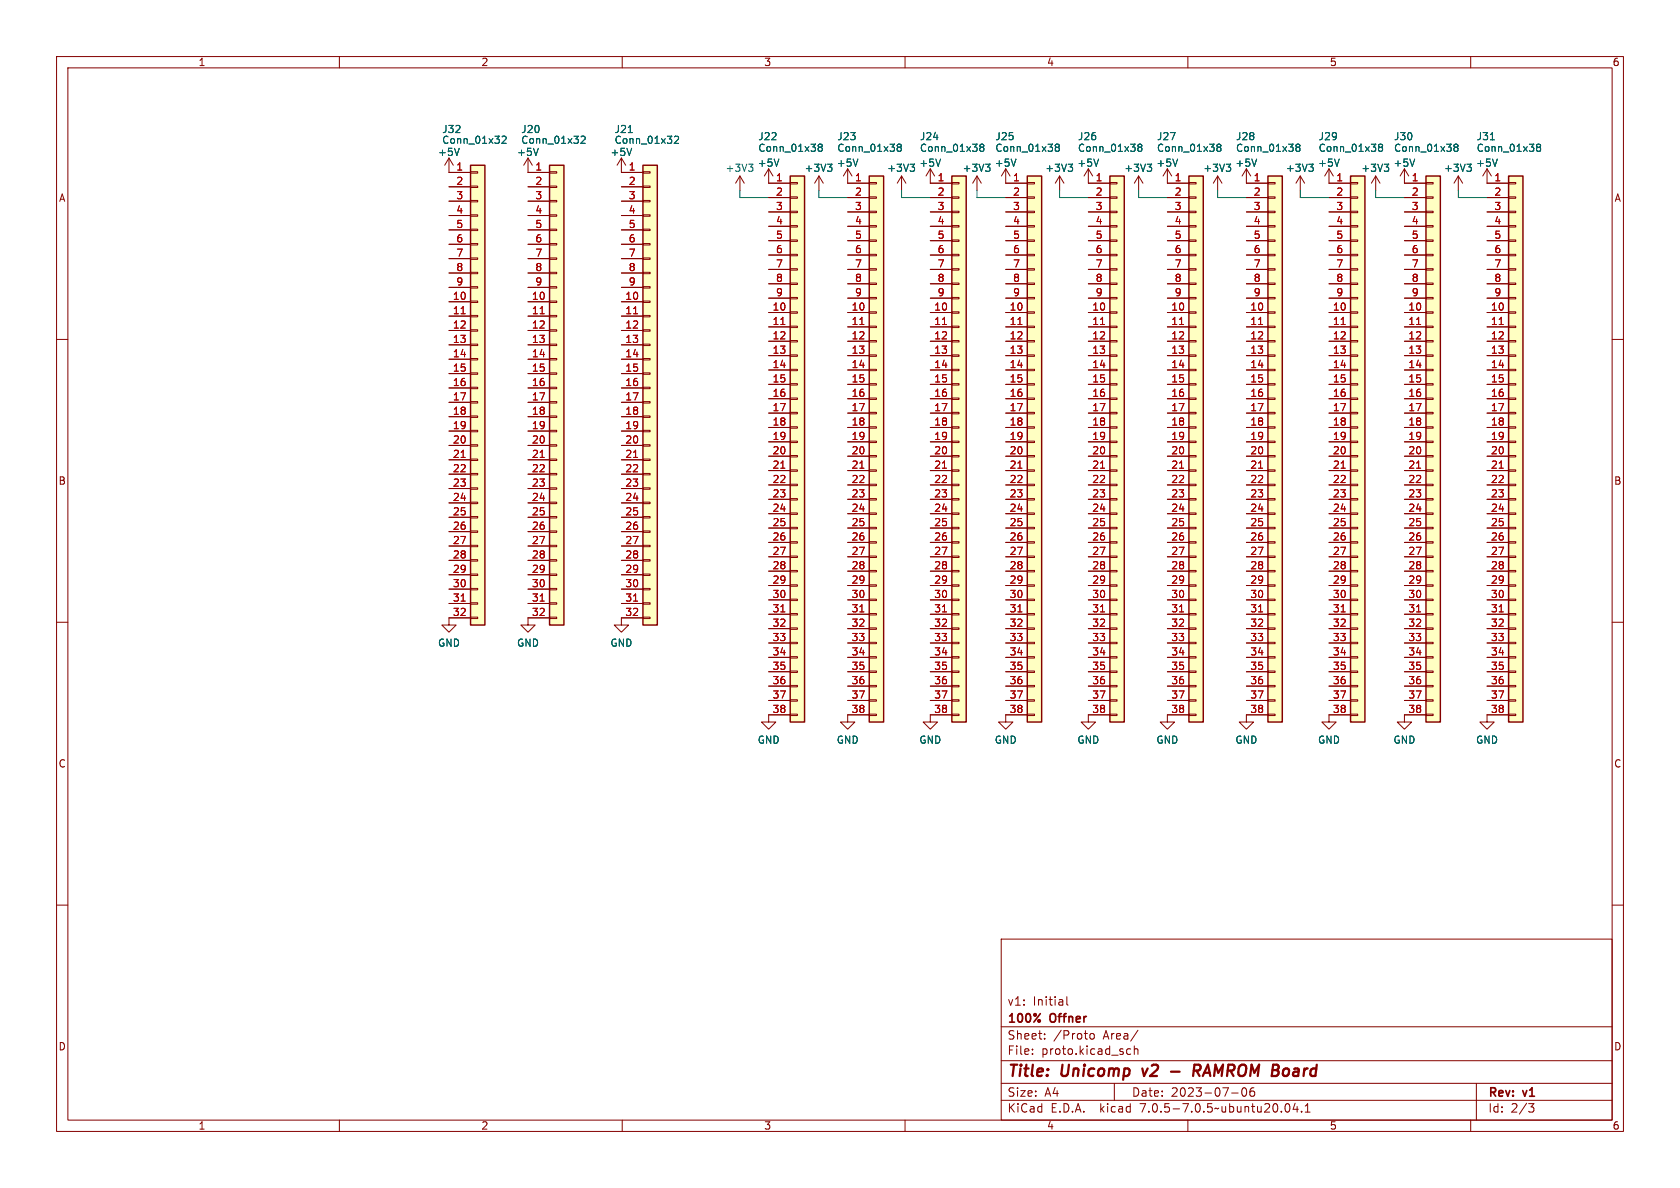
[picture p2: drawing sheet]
<svg xmlns="http://www.w3.org/2000/svg" width="297mm" height="210mm" viewBox="0 0 297 210" stroke-linecap="round" stroke-linejoin="round" font-family="sans-serif">
<defs><g id="words">
<g font-size="2.8" fill="#840000">
<text x="178" y="190.8">Title:</text>
<text x="187.5" y="190.8">Unicomp</text>
<text x="202.4" y="190.8">v2</text>
<text x="212.6" y="190.8">RAMROM Board</text>
</g>
<g font-size="2.1" fill="#840000">
<text x="178" y="177.9">v1:</text>
<text x="182.5" y="177.9">Initial</text>
<text x="178" y="183.9">Sheet:</text>
<text x="178" y="181.1">100%</text>
<text x="185.6" y="181.1">Offner</text>
<text x="186.2" y="183.9">/Proto</text>
<text x="194.9" y="183.9">Area/</text>
<text x="178" y="186.6">File:</text>
<text x="184" y="186.6">proto.kicad_sch</text>
<text x="178" y="196.8">KiCad</text>
<text x="178" y="194">Size:</text>
<text x="184.6" y="194">A4</text>
<text x="185.7" y="196.8">E.D.A.</text>
<text x="194.4" y="196.8">kicad</text>
<text x="200" y="194">Date:</text>
<text x="201.5" y="196.8">7.0.5-7.0.5~ubuntu20.04.1</text>
<text x="206.9" y="194">2023-07-06</text>
<text x="263" y="194.2">Rev:</text>
<text x="263" y="196.8">Id:</text>
<text x="267" y="196.8">2/3</text>
<text x="269.2" y="194.2">v1</text>
</g>
<g font-size="1.8" fill="#840000">
<text x="35" y="11.8">1</text>
<text x="85" y="11.8">2</text>
<text x="135" y="11.8">3</text>
<text x="185" y="11.8">4</text>
<text x="235" y="11.8">5</text>
<text x="285" y="11.8">6</text>
<text x="10.4" y="35.8">A</text>
<text x="285.4" y="35.8">A</text>
<text x="10.3" y="85.8">B</text>
<text x="285.3" y="85.8">B</text>
<text x="10.3" y="135.8">C</text>
<text x="285.3" y="135.8">C</text>
<text x="10.3" y="185.8">D</text>
<text x="285.3" y="185.8">D</text>
<text x="35" y="199.8">1</text>
<text x="85" y="199.8">2</text>
<text x="135" y="199.8">3</text>
<text x="185" y="199.8">4</text>
<text x="235" y="199.8">5</text>
<text x="285" y="199.8">6</text>
</g>
<g font-size="1.8" fill="#006464">
<text x="78.1" y="23.7">J32</text>
<text x="92.1" y="23.7">J20</text>
<text x="108.6" y="23.7">J21</text>
<text x="77.4" y="27.7">+5V</text>
<text x="78.1" y="25.6">Conn_01x32</text>
<text x="91.3" y="27.7">+5V</text>
<text x="92.1" y="25.6">Conn_01x32</text>
<text x="107.9" y="27.7">+5V</text>
<text x="108.6" y="25.6">Conn_01x32</text>
<text x="133.9" y="29.6">+5V</text>
<text x="134" y="25">J22</text>
<text x="134" y="27">Conn_01x38</text>
<text x="147.9" y="29.6">+5V</text>
<text x="148" y="25">J23</text>
<text x="148" y="27">Conn_01x38</text>
<text x="162.5" y="29.6">+5V</text>
<text x="162.6" y="25">J24</text>
<text x="162.6" y="27">Conn_01x38</text>
<text x="175.8" y="29.6">+5V</text>
<text x="175.9" y="25">J25</text>
<text x="175.9" y="27">Conn_01x38</text>
<text x="190.4" y="29.6">+5V</text>
<text x="190.5" y="25">J26</text>
<text x="190.5" y="27">Conn_01x38</text>
<text x="204.4" y="29.6">+5V</text>
<text x="204.5" y="25">J27</text>
<text x="204.5" y="27">Conn_01x38</text>
<text x="218.3" y="29.6">+5V</text>
<text x="218.4" y="25">J28</text>
<text x="218.4" y="27">Conn_01x38</text>
<text x="233" y="29.6">+5V</text>
<text x="233.1" y="25">J29</text>
<text x="233.1" y="27">Conn_01x38</text>
<text x="246.3" y="29.6">+5V</text>
<text x="246.4" y="25">J30</text>
<text x="246.4" y="27">Conn_01x38</text>
<text x="260.9" y="29.6">+5V</text>
<text x="261" y="25">J31</text>
<text x="261" y="27">Conn_01x38</text>
<text x="128.2" y="30.5">+3V3</text>
<text x="142.2" y="30.5">+3V3</text>
<text x="156.8" y="30.5">+3V3</text>
<text x="170.1" y="30.5">+3V3</text>
<text x="184.7" y="30.5">+3V3</text>
<text x="198.7" y="30.5">+3V3</text>
<text x="212.7" y="30.5">+3V3</text>
<text x="227.3" y="30.5">+3V3</text>
<text x="240.6" y="30.5">+3V3</text>
<text x="255.2" y="30.5">+3V3</text>
<text x="77.4" y="114.5">GND</text>
<text x="91.3" y="114.5">GND</text>
<text x="107.9" y="114.5">GND</text>
<text x="133.9" y="131.6">GND</text>
<text x="147.9" y="131.6">GND</text>
<text x="162.5" y="131.6">GND</text>
<text x="175.8" y="131.6">GND</text>
<text x="190.4" y="131.6">GND</text>
<text x="204.4" y="131.6">GND</text>
<text x="218.3" y="131.6">GND</text>
<text x="233" y="131.6">GND</text>
<text x="246.3" y="131.6">GND</text>
<text x="260.9" y="131.6">GND</text>
</g>
<g font-size="1.8" fill="#a90000">
<text x="80.6" y="30.2">1</text>
<text x="80.6" y="32.8">2</text>
<text x="80.6" y="35.3">3</text>
<text x="94.6" y="30.2">1</text>
<text x="94.6" y="32.8">2</text>
<text x="94.6" y="35.3">3</text>
<text x="111.1" y="30.2">1</text>
<text x="111.1" y="32.8">2</text>
<text x="111.1" y="35.3">3</text>
<text x="137.1" y="32.1">1</text>
<text x="137.1" y="34.7">2</text>
<text x="151.1" y="32.1">1</text>
<text x="151.1" y="34.7">2</text>
<text x="165.7" y="32.1">1</text>
<text x="165.7" y="34.7">2</text>
<text x="179" y="32.1">1</text>
<text x="179" y="34.7">2</text>
<text x="193.6" y="32.1">1</text>
<text x="193.6" y="34.7">2</text>
<text x="207.6" y="32.1">1</text>
<text x="207.6" y="34.7">2</text>
<text x="221.6" y="32.1">1</text>
<text x="221.6" y="34.7">2</text>
<text x="236.2" y="32.1">1</text>
<text x="236.2" y="34.7">2</text>
<text x="249.5" y="32.1">1</text>
<text x="249.5" y="34.7">2</text>
<text x="264.1" y="32.1">1</text>
<text x="264.1" y="34.7">2</text>
<text x="80.6" y="37.8">4</text>
<text x="80.6" y="40.4">5</text>
<text x="94.6" y="37.8">4</text>
<text x="94.6" y="40.4">5</text>
<text x="111.1" y="37.8">4</text>
<text x="111.1" y="40.4">5</text>
<text x="137.1" y="37.2">3</text>
<text x="137.1" y="39.8">4</text>
<text x="151.1" y="37.2">3</text>
<text x="151.1" y="39.8">4</text>
<text x="165.7" y="37.2">3</text>
<text x="165.7" y="39.8">4</text>
<text x="179" y="37.2">3</text>
<text x="179" y="39.8">4</text>
<text x="193.6" y="37.2">3</text>
<text x="193.6" y="39.8">4</text>
<text x="207.6" y="37.2">3</text>
<text x="207.6" y="39.8">4</text>
<text x="221.6" y="37.2">3</text>
<text x="221.6" y="39.8">4</text>
<text x="236.2" y="37.2">3</text>
<text x="236.2" y="39.8">4</text>
<text x="249.5" y="37.2">3</text>
<text x="249.5" y="39.8">4</text>
<text x="264.1" y="37.2">3</text>
<text x="264.1" y="39.8">4</text>
<text x="80.6" y="42.9">6</text>
<text x="80.6" y="45.5">7</text>
<text x="94.6" y="42.9">6</text>
<text x="94.6" y="45.5">7</text>
<text x="111.1" y="42.9">6</text>
<text x="111.1" y="45.5">7</text>
<text x="137.1" y="42.3">5</text>
<text x="137.1" y="44.8">6</text>
<text x="137.1" y="47.4">7</text>
<text x="151.1" y="42.3">5</text>
<text x="151.1" y="44.8">6</text>
<text x="151.1" y="47.4">7</text>
<text x="165.7" y="42.3">5</text>
<text x="165.7" y="44.8">6</text>
<text x="165.7" y="47.4">7</text>
<text x="179" y="42.3">5</text>
<text x="179" y="44.8">6</text>
<text x="179" y="47.4">7</text>
<text x="193.6" y="42.3">5</text>
<text x="193.6" y="44.8">6</text>
<text x="193.6" y="47.4">7</text>
<text x="207.6" y="42.3">5</text>
<text x="207.6" y="44.8">6</text>
<text x="207.6" y="47.4">7</text>
<text x="221.6" y="42.3">5</text>
<text x="221.6" y="44.8">6</text>
<text x="221.6" y="47.4">7</text>
<text x="236.2" y="42.3">5</text>
<text x="236.2" y="44.8">6</text>
<text x="236.2" y="47.4">7</text>
<text x="249.5" y="42.3">5</text>
<text x="249.5" y="44.8">6</text>
<text x="249.5" y="47.4">7</text>
<text x="264.1" y="42.3">5</text>
<text x="264.1" y="44.8">6</text>
<text x="264.1" y="47.4">7</text>
<text x="80" y="53.1">10</text>
<text x="80.6" y="48">8</text>
<text x="80.6" y="50.5">9</text>
<text x="94" y="53.1">10</text>
<text x="94.6" y="48">8</text>
<text x="94.6" y="50.5">9</text>
<text x="110.5" y="53.1">10</text>
<text x="111.1" y="48">8</text>
<text x="111.1" y="50.5">9</text>
<text x="137.1" y="49.9">8</text>
<text x="137.1" y="52.5">9</text>
<text x="151.1" y="49.9">8</text>
<text x="151.1" y="52.5">9</text>
<text x="165.7" y="49.9">8</text>
<text x="165.7" y="52.5">9</text>
<text x="179" y="49.9">8</text>
<text x="179" y="52.5">9</text>
<text x="193.6" y="49.9">8</text>
<text x="193.6" y="52.5">9</text>
<text x="207.6" y="49.9">8</text>
<text x="207.6" y="52.5">9</text>
<text x="221.6" y="49.9">8</text>
<text x="221.6" y="52.5">9</text>
<text x="236.2" y="49.9">8</text>
<text x="236.2" y="52.5">9</text>
<text x="249.5" y="49.9">8</text>
<text x="249.5" y="52.5">9</text>
<text x="264.1" y="49.9">8</text>
<text x="264.1" y="52.5">9</text>
<text x="80" y="55.6">11</text>
<text x="80" y="58.2">12</text>
<text x="94" y="55.6">11</text>
<text x="94" y="58.2">12</text>
<text x="110.5" y="55.6">11</text>
<text x="110.5" y="58.2">12</text>
<text x="136.5" y="55">10</text>
<text x="136.5" y="57.5">11</text>
<text x="150.5" y="55">10</text>
<text x="150.5" y="57.5">11</text>
<text x="165.1" y="55">10</text>
<text x="165.1" y="57.5">11</text>
<text x="178.4" y="55">10</text>
<text x="178.4" y="57.5">11</text>
<text x="193" y="55">10</text>
<text x="193" y="57.5">11</text>
<text x="207" y="55">10</text>
<text x="207" y="57.5">11</text>
<text x="221" y="55">10</text>
<text x="221" y="57.5">11</text>
<text x="235.6" y="55">10</text>
<text x="235.6" y="57.5">11</text>
<text x="248.9" y="55">10</text>
<text x="248.9" y="57.5">11</text>
<text x="263.5" y="55">10</text>
<text x="263.5" y="57.5">11</text>
<text x="80" y="60.7">13</text>
<text x="80" y="63.2">14</text>
<text x="80" y="65.8">15</text>
<text x="94" y="60.7">13</text>
<text x="94" y="63.2">14</text>
<text x="94" y="65.8">15</text>
<text x="110.5" y="60.7">13</text>
<text x="110.5" y="63.2">14</text>
<text x="110.5" y="65.8">15</text>
<text x="136.5" y="60.1">12</text>
<text x="136.5" y="62.6">13</text>
<text x="136.5" y="65.2">14</text>
<text x="150.5" y="60.1">12</text>
<text x="150.5" y="62.6">13</text>
<text x="150.5" y="65.2">14</text>
<text x="165.1" y="60.1">12</text>
<text x="165.1" y="62.6">13</text>
<text x="165.1" y="65.2">14</text>
<text x="178.4" y="60.1">12</text>
<text x="178.4" y="62.6">13</text>
<text x="178.4" y="65.2">14</text>
<text x="193" y="60.1">12</text>
<text x="193" y="62.6">13</text>
<text x="193" y="65.2">14</text>
<text x="207" y="60.1">12</text>
<text x="207" y="62.6">13</text>
<text x="207" y="65.2">14</text>
<text x="221" y="60.1">12</text>
<text x="221" y="62.6">13</text>
<text x="221" y="65.2">14</text>
<text x="235.6" y="60.1">12</text>
<text x="235.6" y="62.6">13</text>
<text x="235.6" y="65.2">14</text>
<text x="248.9" y="60.1">12</text>
<text x="248.9" y="62.6">13</text>
<text x="248.9" y="65.2">14</text>
<text x="263.5" y="60.1">12</text>
<text x="263.5" y="62.6">13</text>
<text x="263.5" y="65.2">14</text>
<text x="80" y="68.3">16</text>
<text x="80" y="70.9">17</text>
<text x="94" y="68.3">16</text>
<text x="94" y="70.9">17</text>
<text x="110.5" y="68.3">16</text>
<text x="110.5" y="70.9">17</text>
<text x="136.5" y="67.7">15</text>
<text x="136.5" y="70.2">16</text>
<text x="150.5" y="67.7">15</text>
<text x="150.5" y="70.2">16</text>
<text x="165.1" y="67.7">15</text>
<text x="165.1" y="70.2">16</text>
<text x="178.4" y="67.7">15</text>
<text x="178.4" y="70.2">16</text>
<text x="193" y="67.7">15</text>
<text x="193" y="70.2">16</text>
<text x="207" y="67.7">15</text>
<text x="207" y="70.2">16</text>
<text x="221" y="67.7">15</text>
<text x="221" y="70.2">16</text>
<text x="235.6" y="67.7">15</text>
<text x="235.6" y="70.2">16</text>
<text x="248.9" y="67.7">15</text>
<text x="248.9" y="70.2">16</text>
<text x="263.5" y="67.7">15</text>
<text x="263.5" y="70.2">16</text>
<text x="80" y="73.4">18</text>
<text x="80" y="75.9">19</text>
<text x="94" y="73.4">18</text>
<text x="94" y="75.9">19</text>
<text x="110.5" y="73.4">18</text>
<text x="110.5" y="75.9">19</text>
<text x="136.5" y="72.8">17</text>
<text x="136.5" y="75.3">18</text>
<text x="136.5" y="77.9">19</text>
<text x="150.5" y="72.8">17</text>
<text x="150.5" y="75.3">18</text>
<text x="150.5" y="77.9">19</text>
<text x="165.1" y="72.8">17</text>
<text x="165.1" y="75.3">18</text>
<text x="165.1" y="77.9">19</text>
<text x="178.4" y="72.8">17</text>
<text x="178.4" y="75.3">18</text>
<text x="178.4" y="77.9">19</text>
<text x="193" y="72.8">17</text>
<text x="193" y="75.3">18</text>
<text x="193" y="77.9">19</text>
<text x="207" y="72.8">17</text>
<text x="207" y="75.3">18</text>
<text x="207" y="77.9">19</text>
<text x="221" y="72.8">17</text>
<text x="221" y="75.3">18</text>
<text x="221" y="77.9">19</text>
<text x="235.6" y="72.8">17</text>
<text x="235.6" y="75.3">18</text>
<text x="235.6" y="77.9">19</text>
<text x="248.9" y="72.8">17</text>
<text x="248.9" y="75.3">18</text>
<text x="248.9" y="77.9">19</text>
<text x="263.5" y="72.8">17</text>
<text x="263.5" y="75.3">18</text>
<text x="263.5" y="77.9">19</text>
<text x="80" y="78.5">20</text>
<text x="80" y="81">21</text>
<text x="80" y="83.6">22</text>
<text x="94" y="78.5">20</text>
<text x="94" y="81">21</text>
<text x="94" y="83.6">22</text>
<text x="110.5" y="78.5">20</text>
<text x="110.5" y="81">21</text>
<text x="110.5" y="83.6">22</text>
<text x="136.5" y="80.4">20</text>
<text x="136.5" y="82.9">21</text>
<text x="150.5" y="80.4">20</text>
<text x="150.5" y="82.9">21</text>
<text x="165.1" y="80.4">20</text>
<text x="165.1" y="82.9">21</text>
<text x="178.4" y="80.4">20</text>
<text x="178.4" y="82.9">21</text>
<text x="193" y="80.4">20</text>
<text x="193" y="82.9">21</text>
<text x="207" y="80.4">20</text>
<text x="207" y="82.9">21</text>
<text x="221" y="80.4">20</text>
<text x="221" y="82.9">21</text>
<text x="235.6" y="80.4">20</text>
<text x="235.6" y="82.9">21</text>
<text x="248.9" y="80.4">20</text>
<text x="248.9" y="82.9">21</text>
<text x="263.5" y="80.4">20</text>
<text x="263.5" y="82.9">21</text>
<text x="80" y="86.1">23</text>
<text x="80" y="88.6">24</text>
<text x="94" y="86.1">23</text>
<text x="94" y="88.6">24</text>
<text x="110.5" y="86.1">23</text>
<text x="110.5" y="88.6">24</text>
<text x="136.5" y="85.5">22</text>
<text x="136.5" y="88">23</text>
<text x="150.5" y="85.5">22</text>
<text x="150.5" y="88">23</text>
<text x="165.1" y="85.5">22</text>
<text x="165.1" y="88">23</text>
<text x="178.4" y="85.5">22</text>
<text x="178.4" y="88">23</text>
<text x="193" y="85.5">22</text>
<text x="193" y="88">23</text>
<text x="207" y="85.5">22</text>
<text x="207" y="88">23</text>
<text x="221" y="85.5">22</text>
<text x="221" y="88">23</text>
<text x="235.6" y="85.5">22</text>
<text x="235.6" y="88">23</text>
<text x="248.9" y="85.5">22</text>
<text x="248.9" y="88">23</text>
<text x="263.5" y="85.5">22</text>
<text x="263.5" y="88">23</text>
<text x="80" y="91.2">25</text>
<text x="80" y="93.7">26</text>
<text x="94" y="91.2">25</text>
<text x="94" y="93.7">26</text>
<text x="110.5" y="91.2">25</text>
<text x="110.5" y="93.7">26</text>
<text x="136.5" y="90.6">24</text>
<text x="136.5" y="93.1">25</text>
<text x="136.5" y="95.6">26</text>
<text x="150.5" y="90.6">24</text>
<text x="150.5" y="93.1">25</text>
<text x="150.5" y="95.6">26</text>
<text x="165.1" y="90.6">24</text>
<text x="165.1" y="93.1">25</text>
<text x="165.1" y="95.6">26</text>
<text x="178.4" y="90.6">24</text>
<text x="178.4" y="93.1">25</text>
<text x="178.4" y="95.6">26</text>
<text x="193" y="90.6">24</text>
<text x="193" y="93.1">25</text>
<text x="193" y="95.6">26</text>
<text x="207" y="90.6">24</text>
<text x="207" y="93.1">25</text>
<text x="207" y="95.6">26</text>
<text x="221" y="90.6">24</text>
<text x="221" y="93.1">25</text>
<text x="221" y="95.6">26</text>
<text x="235.6" y="90.6">24</text>
<text x="235.6" y="93.1">25</text>
<text x="235.6" y="95.6">26</text>
<text x="248.9" y="90.6">24</text>
<text x="248.9" y="93.1">25</text>
<text x="248.9" y="95.6">26</text>
<text x="263.5" y="90.6">24</text>
<text x="263.5" y="93.1">25</text>
<text x="263.5" y="95.6">26</text>
<text x="80" y="96.3">27</text>
<text x="80" y="98.8">28</text>
<text x="80" y="101.3">29</text>
<text x="94" y="96.3">27</text>
<text x="94" y="98.8">28</text>
<text x="94" y="101.3">29</text>
<text x="110.5" y="96.3">27</text>
<text x="110.5" y="98.8">28</text>
<text x="110.5" y="101.3">29</text>
<text x="136.5" y="98.2">27</text>
<text x="136.5" y="100.7">28</text>
<text x="150.5" y="98.2">27</text>
<text x="150.5" y="100.7">28</text>
<text x="165.1" y="98.2">27</text>
<text x="165.1" y="100.7">28</text>
<text x="178.4" y="98.2">27</text>
<text x="178.4" y="100.7">28</text>
<text x="193" y="98.2">27</text>
<text x="193" y="100.7">28</text>
<text x="207" y="98.2">27</text>
<text x="207" y="100.7">28</text>
<text x="221" y="98.2">27</text>
<text x="221" y="100.7">28</text>
<text x="235.6" y="98.2">27</text>
<text x="235.6" y="100.7">28</text>
<text x="248.9" y="98.2">27</text>
<text x="248.9" y="100.7">28</text>
<text x="263.5" y="98.2">27</text>
<text x="263.5" y="100.7">28</text>
<text x="80" y="103.9">30</text>
<text x="80" y="106.4">31</text>
<text x="94" y="103.9">30</text>
<text x="94" y="106.4">31</text>
<text x="110.5" y="103.9">30</text>
<text x="110.5" y="106.4">31</text>
<text x="136.5" y="103.3">29</text>
<text x="136.5" y="105.8">30</text>
<text x="150.5" y="103.3">29</text>
<text x="150.5" y="105.8">30</text>
<text x="165.1" y="103.3">29</text>
<text x="165.1" y="105.8">30</text>
<text x="178.4" y="103.3">29</text>
<text x="178.4" y="105.8">30</text>
<text x="193" y="103.3">29</text>
<text x="193" y="105.8">30</text>
<text x="207" y="103.3">29</text>
<text x="207" y="105.8">30</text>
<text x="221" y="103.3">29</text>
<text x="221" y="105.8">30</text>
<text x="235.6" y="103.3">29</text>
<text x="235.6" y="105.8">30</text>
<text x="248.9" y="103.3">29</text>
<text x="248.9" y="105.8">30</text>
<text x="263.5" y="103.3">29</text>
<text x="263.5" y="105.8">30</text>
<text x="80" y="109">32</text>
<text x="94" y="109">32</text>
<text x="110.5" y="109">32</text>
<text x="136.5" y="108.3">31</text>
<text x="136.5" y="110.9">32</text>
<text x="136.5" y="113.4">33</text>
<text x="150.5" y="108.3">31</text>
<text x="150.5" y="110.9">32</text>
<text x="150.5" y="113.4">33</text>
<text x="165.1" y="108.3">31</text>
<text x="165.1" y="110.9">32</text>
<text x="165.1" y="113.4">33</text>
<text x="178.4" y="108.3">31</text>
<text x="178.4" y="110.9">32</text>
<text x="178.4" y="113.4">33</text>
<text x="193" y="108.3">31</text>
<text x="193" y="110.9">32</text>
<text x="193" y="113.4">33</text>
<text x="207" y="108.3">31</text>
<text x="207" y="110.9">32</text>
<text x="207" y="113.4">33</text>
<text x="221" y="108.3">31</text>
<text x="221" y="110.9">32</text>
<text x="221" y="113.4">33</text>
<text x="235.6" y="108.3">31</text>
<text x="235.6" y="110.9">32</text>
<text x="235.6" y="113.4">33</text>
<text x="248.9" y="108.3">31</text>
<text x="248.9" y="110.9">32</text>
<text x="248.9" y="113.4">33</text>
<text x="263.5" y="108.3">31</text>
<text x="263.5" y="110.9">32</text>
<text x="263.5" y="113.4">33</text>
<text x="136.5" y="116">34</text>
<text x="136.5" y="118.5">35</text>
<text x="150.5" y="116">34</text>
<text x="150.5" y="118.5">35</text>
<text x="165.1" y="116">34</text>
<text x="165.1" y="118.5">35</text>
<text x="178.4" y="116">34</text>
<text x="178.4" y="118.5">35</text>
<text x="193" y="116">34</text>
<text x="193" y="118.5">35</text>
<text x="207" y="116">34</text>
<text x="207" y="118.5">35</text>
<text x="221" y="116">34</text>
<text x="221" y="118.5">35</text>
<text x="235.6" y="116">34</text>
<text x="235.6" y="118.5">35</text>
<text x="248.9" y="116">34</text>
<text x="248.9" y="118.5">35</text>
<text x="263.5" y="116">34</text>
<text x="263.5" y="118.5">35</text>
<text x="136.5" y="121">36</text>
<text x="136.5" y="123.6">37</text>
<text x="150.5" y="121">36</text>
<text x="150.5" y="123.6">37</text>
<text x="165.1" y="121">36</text>
<text x="165.1" y="123.6">37</text>
<text x="178.4" y="121">36</text>
<text x="178.4" y="123.6">37</text>
<text x="193" y="121">36</text>
<text x="193" y="123.6">37</text>
<text x="207" y="121">36</text>
<text x="207" y="123.6">37</text>
<text x="221" y="121">36</text>
<text x="221" y="123.6">37</text>
<text x="235.6" y="121">36</text>
<text x="235.6" y="123.6">37</text>
<text x="248.9" y="121">36</text>
<text x="248.9" y="123.6">37</text>
<text x="263.5" y="121">36</text>
<text x="263.5" y="123.6">37</text>
<text x="136.5" y="126.1">38</text>
<text x="150.5" y="126.1">38</text>
<text x="165.1" y="126.1">38</text>
<text x="178.4" y="126.1">38</text>
<text x="193" y="126.1">38</text>
<text x="207" y="126.1">38</text>
<text x="221" y="126.1">38</text>
<text x="235.6" y="126.1">38</text>
<text x="248.9" y="126.1">38</text>
<text x="263.5" y="126.1">38</text>
</g>
</g></defs>
<g fill="none" stroke="#840000" stroke-width=".18">
<path d="M10 10h277v190h-277zM12 12h273v186h-273zM60 10v2M110 10v2M160 10v2M210 10v2M260 10v2M79.4 27.9l-.8 1.3M79.4 27.9v2.6h3.8M79.4 27.9l.7 1.3M79.4 33h3.8M79.4 35.6h3.8"/>
<path d="M79.4 38.1h3.8M83.2 38h1.3v.2h-1.3zM83.2 35.4h1.3v.3h-1.3zM83.2 32.9h1.3v.2h-1.3zM83.2 30.4h1.3v.2h-1.3zM93.3 27.9v2.6h3.9M93.3 33h3.9M93.3 35.6h3.9M93.3 38.1h3.9M93.3 27.9l-.7 1.3M93.3 27.9l.8 1.3M97.2 38h1.2v.2h-1.2z"/>
<path d="M97.2 35.4h1.2v.3h-1.2zM97.2 32.9h1.2v.2h-1.2zM97.2 30.4h1.2v.2h-1.2zM109.9 27.9v2.6h3.8M109.9 33h3.8M109.9 35.6h3.8M109.9 38.1h3.8M109.9 27.9l-.8 1.3M109.9 27.9l.7 1.3M113.7 38h1.2v.2h-1.2zM113.7 35.4h1.2v.3h-1.2zM113.7 32.9h1.2v.2h-1.2z"/>
<path d="M113.7 30.4h1.2v.2h-1.2zM130.8 31.1l-.8 1.3M130.8 31.1v2.6M130.8 31.1l.8 1.3M135.9 29.8v2.6h3.8M135.9 34.9h3.8M135.9 37.5h3.8M135.9 29.8l-.8 1.3M135.9 29.8l.8 1.3M139.7 39.9h1.3v.2h-1.3zM139.7 37.3h1.3v.3h-1.3zM139.7 34.8h1.3v.3h-1.3z"/>
<path d="M139.7 32.3h1.3v.2h-1.3zM144.8 31.1l-.8 1.3M144.8 31.1v2.6M144.8 31.1l.7 1.3M149.9 29.8v2.6h3.8M149.9 34.9h3.8M149.9 37.5h3.8M149.9 29.8l-.8 1.3M149.9 29.8l.7 1.3M153.7 39.9h1.2v.2h-1.2zM153.7 37.3h1.2v.3h-1.2zM153.7 34.8h1.2v.3h-1.2z"/>
<path d="M153.7 32.3h1.2v.2h-1.2zM159.4 31.1l-.8 1.3M159.4 31.1v2.6M159.4 31.1l.7 1.3M164.5 29.8v2.6h3.8M164.5 34.9h3.8M164.5 37.5h3.8M164.5 29.8l-.8 1.3M164.5 29.8l.7 1.3M168.3 39.9h1.2v.2h-1.2zM168.3 37.3h1.2v.3h-1.2zM168.3 34.8h1.2v.3h-1.2z"/>
<path d="M168.3 32.3h1.2v.2h-1.2zM172.7 31.1l-.7 1.3M172.7 31.1v2.6M172.7 31.1l.8 1.3M177.8 29.8v2.6h3.8M177.8 34.9h3.8M177.8 37.5h3.8M177.8 29.8l-.8 1.3M177.8 29.8l.8 1.3M181.6 39.9h1.3v.2h-1.3zM181.6 37.3h1.3v.3h-1.3zM181.6 34.8h1.3v.3h-1.3z"/>
<path d="M181.6 32.3h1.3v.2h-1.3zM187.3 31.1l-.7 1.3M187.3 31.1v2.6M187.3 31.1l.8 1.3M192.4 29.8v2.6h3.8M192.4 34.9h3.8M192.4 37.5h3.8M192.4 29.8l-.8 1.3M192.4 29.8l.8 1.3M196.2 39.9h1.3v.2h-1.3zM196.2 37.3h1.3v.3h-1.3zM196.2 34.8h1.3v.3h-1.3z"/>
<path d="M196.2 32.3h1.3v.2h-1.3zM201.3 31.1l-.8 1.3M201.3 31.1v2.6M201.3 31.1l.8 1.3M206.4 29.8v2.6h3.8M206.4 34.9h3.8M206.4 37.5h3.8M206.4 29.8l-.8 1.3M206.4 29.8l.7 1.3M210.2 39.9h1.3v.2h-1.3zM210.2 37.3h1.3v.3h-1.3zM210.2 34.8h1.3v.3h-1.3z"/>
<path d="M210.2 32.3h1.3v.2h-1.3zM215.3 31.1l-.8 1.3M215.3 31.1v2.6M215.3 31.1l.7 1.3M220.3 29.8v2.6h3.9M220.3 34.9h3.9M220.3 37.5h3.9M220.3 29.8l-.7 1.3M220.3 29.8l.8 1.3M224.2 39.9h1.2v.2h-1.2zM224.2 37.3h1.2v.3h-1.2zM224.2 34.8h1.2v.3h-1.2z"/>
<path d="M224.2 32.3h1.2v.2h-1.2zM229.9 31.1l-.8 1.3M229.9 31.1v2.6M229.9 31.1l.7 1.3M234.9 29.8v2.6h3.9M234.9 34.9h3.9M234.9 37.5h3.9M234.9 29.8l-.7 1.3M234.9 29.8l.8 1.3M238.8 39.9h1.2v.2h-1.2zM238.8 37.3h1.2v.3h-1.2zM238.8 34.8h1.2v.3h-1.2z"/>
<path d="M238.8 32.3h1.2v.2h-1.2zM243.2 31.1l-.8 1.3M243.2 31.1v2.6M243.2 31.1l.8 1.3M248.3 29.8v2.6h3.8M248.3 34.9h3.8M248.3 37.5h3.8M248.3 29.8l-.8 1.3M248.3 29.8l.7 1.3M252.1 39.9h1.3v.2h-1.3zM252.1 37.3h1.3v.3h-1.3zM252.1 34.8h1.3v.3h-1.3z"/>
<path d="M252.1 32.3h1.3v.2h-1.3zM257.8 31.1l-.8 1.3M257.8 31.1v2.6M257.8 31.1l.8 1.3M262.9 29.8v2.6h3.8M262.9 34.9h3.8M262.9 37.5h3.8M262.9 29.8l-.8 1.3M262.9 29.8l.8 1.3M266.7 39.9h1.3v.2h-1.3zM266.7 37.3h1.3v.3h-1.3zM266.7 34.8h1.3v.3h-1.3z"/>
<path d="M266.7 32.3h1.3v.2h-1.3zM10 60h2M79.4 53.3h3.8M79.4 55.9h3.8M79.4 58.4h3.8M79.4 40.6h3.8M79.4 43.2h3.8M79.4 45.7h3.8M79.4 48.3h3.8M79.4 50.8h3.8M83.2 58.3h1.3v.2h-1.3zM83.2 55.8h1.3v.2h-1.3z"/>
<path d="M83.2 53.2h1.3v.3h-1.3zM83.2 50.7h1.3v.2h-1.3zM83.2 48.1h1.3v.3h-1.3zM83.2 45.6h1.3v.2h-1.3zM83.2 43.1h1.3v.2h-1.3zM83.2 40.5h1.3v.3h-1.3zM93.3 53.3h3.9M93.3 55.9h3.9M93.3 58.4h3.9M93.3 40.6h3.9M93.3 43.2h3.9M93.3 45.7h3.9"/>
<path d="M93.3 48.3h3.9M93.3 50.8h3.9M97.2 58.3h1.2v.2h-1.2zM97.2 55.8h1.2v.2h-1.2zM97.2 53.2h1.2v.3h-1.2zM97.2 50.7h1.2v.2h-1.2zM97.2 48.1h1.2v.3h-1.2zM97.2 45.6h1.2v.2h-1.2zM97.2 43.1h1.2v.2h-1.2zM97.2 40.5h1.2v.3h-1.2zM109.9 53.3h3.8M109.9 55.9h3.8"/>
<path d="M109.9 58.4h3.8M109.9 40.6h3.8M109.9 43.2h3.8M109.9 45.7h3.8M109.9 48.3h3.8M109.9 50.8h3.8M113.7 58.3h1.2v.2h-1.2zM113.7 55.8h1.2v.2h-1.2zM113.7 53.2h1.2v.3h-1.2zM113.7 50.7h1.2v.2h-1.2zM113.7 48.1h1.2v.3h-1.2zM113.7 45.6h1.2v.2h-1.2z"/>
<path d="M113.7 43.1h1.2v.2h-1.2zM113.7 40.5h1.2v.3h-1.2zM135.9 55.2h3.8M135.9 57.8h3.8M135.9 40h3.8M135.9 42.5h3.8M135.9 45.1h3.8M135.9 47.6h3.8M135.9 50.2h3.8M135.9 52.7h3.8M139.7 57.7h1.3v.2h-1.3zM139.7 55.1h1.3v.3h-1.3z"/>
<path d="M139.7 52.6h1.3v.2h-1.3zM139.7 50h1.3v.3h-1.3zM139.7 47.5h1.3v.3h-1.3zM139.7 45h1.3v.2h-1.3zM139.7 42.4h1.3v.3h-1.3zM149.9 55.2h3.8M149.9 57.8h3.8M149.9 40h3.8M149.9 42.5h3.8M149.9 45.1h3.8M149.9 47.6h3.8M149.9 50.2h3.8"/>
<path d="M149.9 52.7h3.8M153.7 57.7h1.2v.2h-1.2zM153.7 55.1h1.2v.3h-1.2zM153.7 52.6h1.2v.2h-1.2zM153.7 50h1.2v.3h-1.2zM153.7 47.5h1.2v.3h-1.2zM153.7 45h1.2v.2h-1.2zM153.7 42.4h1.2v.3h-1.2zM164.5 55.2h3.8M164.5 57.8h3.8M164.5 40h3.8M164.5 42.5h3.8"/>
<path d="M164.5 45.1h3.8M164.5 47.6h3.8M164.5 50.2h3.8M164.5 52.7h3.8M168.3 57.7h1.2v.2h-1.2zM168.3 55.1h1.2v.3h-1.2zM168.3 52.6h1.2v.2h-1.2zM168.3 50h1.2v.3h-1.2zM168.3 47.5h1.2v.3h-1.2zM168.3 45h1.2v.2h-1.2zM168.3 42.4h1.2v.3h-1.2zM177.8 55.2h3.8"/>
<path d="M177.8 57.8h3.8M177.8 40h3.8M177.8 42.5h3.8M177.8 45.1h3.8M177.8 47.6h3.8M177.8 50.2h3.8M177.8 52.7h3.8M181.6 57.7h1.3v.2h-1.3zM181.6 55.1h1.3v.3h-1.3zM181.6 52.6h1.3v.2h-1.3zM181.6 50h1.3v.3h-1.3zM181.6 47.5h1.3v.3h-1.3z"/>
<path d="M181.6 45h1.3v.2h-1.3zM181.6 42.4h1.3v.3h-1.3zM192.4 55.2h3.8M192.4 57.8h3.8M192.4 40h3.8M192.4 42.5h3.8M192.4 45.1h3.8M192.4 47.6h3.8M192.4 50.2h3.8M192.4 52.7h3.8M196.2 57.7h1.3v.2h-1.3zM196.2 55.1h1.3v.3h-1.3z"/>
<path d="M196.2 52.6h1.3v.2h-1.3zM196.2 50h1.3v.3h-1.3zM196.2 47.5h1.3v.3h-1.3zM196.2 45h1.3v.2h-1.3zM196.2 42.4h1.3v.3h-1.3zM206.4 55.2h3.8M206.4 57.8h3.8M206.4 40h3.8M206.4 42.5h3.8M206.4 45.1h3.8M206.4 47.6h3.8M206.4 50.2h3.8"/>
<path d="M206.4 52.7h3.8M210.2 57.7h1.3v.2h-1.3zM210.2 55.1h1.3v.3h-1.3zM210.2 52.6h1.3v.2h-1.3zM210.2 50h1.3v.3h-1.3zM210.2 47.5h1.3v.3h-1.3zM210.2 45h1.3v.2h-1.3zM210.2 42.4h1.3v.3h-1.3zM220.3 55.2h3.9M220.3 57.8h3.9M220.3 40h3.9M220.3 42.5h3.9"/>
<path d="M220.3 45.1h3.9M220.3 47.6h3.9M220.3 50.2h3.9M220.3 52.7h3.9M224.2 57.7h1.2v.2h-1.2zM224.2 55.1h1.2v.3h-1.2zM224.2 52.6h1.2v.2h-1.2zM224.2 50h1.2v.3h-1.2zM224.2 47.5h1.2v.3h-1.2zM224.2 45h1.2v.2h-1.2zM224.2 42.4h1.2v.3h-1.2zM234.9 55.2h3.9"/>
<path d="M234.9 57.8h3.9M234.9 40h3.9M234.9 42.5h3.9M234.9 45.1h3.9M234.9 47.6h3.9M234.9 50.2h3.9M234.9 52.7h3.9M238.8 57.7h1.2v.2h-1.2zM238.8 55.1h1.2v.3h-1.2zM238.8 52.6h1.2v.2h-1.2zM238.8 50h1.2v.3h-1.2zM238.8 47.5h1.2v.3h-1.2z"/>
<path d="M238.8 45h1.2v.2h-1.2zM238.8 42.4h1.2v.3h-1.2zM248.3 55.2h3.8M248.3 57.8h3.8M248.3 40h3.8M248.3 42.5h3.8M248.3 45.1h3.8M248.3 47.6h3.8M248.3 50.2h3.8M248.3 52.7h3.8M252.1 57.7h1.3v.2h-1.3zM252.1 55.1h1.3v.3h-1.3z"/>
<path d="M252.1 52.6h1.3v.2h-1.3zM252.1 50h1.3v.3h-1.3zM252.1 47.5h1.3v.3h-1.3zM252.1 45h1.3v.2h-1.3zM252.1 42.4h1.3v.3h-1.3zM262.9 55.2h3.8M262.9 57.8h3.8M262.9 40h3.8M262.9 42.5h3.8M262.9 45.1h3.8M262.9 47.6h3.8M262.9 50.2h3.8"/>
<path d="M262.9 52.7h3.8M266.7 57.7h1.3v.2h-1.3zM266.7 55.1h1.3v.3h-1.3zM266.7 52.6h1.3v.2h-1.3zM266.7 50h1.3v.3h-1.3zM266.7 47.5h1.3v.3h-1.3zM266.7 45h1.3v.2h-1.3zM266.7 42.4h1.3v.3h-1.3zM285 60h2M79.4 61h3.8M79.4 63.5h3.8M79.4 66h3.8"/>
<path d="M79.4 68.6h3.8M79.4 71.1h3.8M79.4 73.7h3.8M79.4 76.2h3.8M79.4 78.7h3.8M83.2 78.6h1.3v.3h-1.3zM83.2 76.1h1.3v.2h-1.3zM83.2 73.5h1.3v.3h-1.3zM83.2 71h1.3v.2h-1.3zM83.2 68.5h1.3v.2h-1.3zM83.2 65.9h1.3v.3h-1.3zM83.2 63.4h1.3v.2h-1.3z"/>
<path d="M83.2 60.8h1.3v.3h-1.3zM93.3 61h3.9M93.3 63.5h3.9M93.3 66h3.9M93.3 68.6h3.9M93.3 71.1h3.9M93.3 73.7h3.9M93.3 76.2h3.9M93.3 78.7h3.9M97.2 78.6h1.2v.3h-1.2zM97.2 76.1h1.2v.2h-1.2zM97.2 73.5h1.2v.3h-1.2z"/>
<path d="M97.2 71h1.2v.2h-1.2zM97.2 68.5h1.2v.2h-1.2zM97.2 65.9h1.2v.3h-1.2zM97.2 63.4h1.2v.2h-1.2zM97.2 60.8h1.2v.3h-1.2zM109.9 61h3.8M109.9 63.5h3.8M109.9 66h3.8M109.9 68.6h3.8M109.9 71.1h3.8M109.9 73.7h3.8M109.9 76.2h3.8"/>
<path d="M109.9 78.7h3.8M113.7 78.6h1.2v.3h-1.2zM113.7 76.1h1.2v.2h-1.2zM113.7 73.5h1.2v.3h-1.2zM113.7 71h1.2v.2h-1.2zM113.7 68.5h1.2v.2h-1.2zM113.7 65.9h1.2v.3h-1.2zM113.7 63.4h1.2v.2h-1.2zM113.7 60.8h1.2v.3h-1.2zM135.9 60.3h3.8M135.9 62.9h3.8M135.9 65.4h3.8"/>
<path d="M135.9 67.9h3.8M135.9 70.5h3.8M135.9 73h3.8M135.9 75.6h3.8M135.9 78.1h3.8M139.7 78h1.3v.2h-1.3zM139.7 75.4h1.3v.3h-1.3zM139.7 72.9h1.3v.3h-1.3zM139.7 70.4h1.3v.2h-1.3zM139.7 67.8h1.3v.3h-1.3zM139.7 65.3h1.3v.2h-1.3zM139.7 62.7h1.3v.3h-1.3z"/>
<path d="M139.7 60.2h1.3v.3h-1.3zM149.9 60.3h3.8M149.9 62.9h3.8M149.9 65.4h3.8M149.9 67.9h3.8M149.9 70.5h3.8M149.9 73h3.8M149.9 75.6h3.8M149.9 78.1h3.8M153.7 78h1.2v.2h-1.2zM153.7 75.4h1.2v.3h-1.2zM153.7 72.9h1.2v.3h-1.2z"/>
<path d="M153.7 70.4h1.2v.2h-1.2zM153.7 67.8h1.2v.3h-1.2zM153.7 65.3h1.2v.2h-1.2zM153.7 62.7h1.2v.3h-1.2zM153.7 60.2h1.2v.3h-1.2zM164.5 60.3h3.8M164.5 62.9h3.8M164.5 65.4h3.8M164.5 67.9h3.8M164.5 70.5h3.8M164.5 73h3.8M164.5 75.6h3.8"/>
<path d="M164.5 78.1h3.8M168.3 78h1.2v.2h-1.2zM168.3 75.4h1.2v.3h-1.2zM168.3 72.9h1.2v.3h-1.2zM168.3 70.4h1.2v.2h-1.2zM168.3 67.8h1.2v.3h-1.2zM168.3 65.3h1.2v.2h-1.2zM168.3 62.7h1.2v.3h-1.2zM168.3 60.2h1.2v.3h-1.2zM177.8 60.3h3.8M177.8 62.9h3.8M177.8 65.4h3.8"/>
<path d="M177.8 67.9h3.8M177.8 70.5h3.8M177.8 73h3.8M177.8 75.6h3.8M177.8 78.1h3.8M181.6 78h1.3v.2h-1.3zM181.6 75.4h1.3v.3h-1.3zM181.6 72.9h1.3v.3h-1.3zM181.6 70.4h1.3v.2h-1.3zM181.6 67.8h1.3v.3h-1.3zM181.6 65.3h1.3v.2h-1.3zM181.6 62.7h1.3v.3h-1.3z"/>
<path d="M181.6 60.2h1.3v.3h-1.3zM192.4 60.3h3.8M192.4 62.9h3.8M192.4 65.4h3.8M192.4 67.9h3.8M192.4 70.5h3.8M192.4 73h3.8M192.4 75.6h3.8M192.4 78.1h3.8M196.2 78h1.3v.2h-1.3zM196.2 75.4h1.3v.3h-1.3zM196.2 72.9h1.3v.3h-1.3z"/>
<path d="M196.2 70.4h1.3v.2h-1.3zM196.2 67.8h1.3v.3h-1.3zM196.2 65.3h1.3v.2h-1.3zM196.2 62.7h1.3v.3h-1.3zM196.2 60.2h1.3v.3h-1.3zM206.4 60.3h3.8M206.4 62.9h3.8M206.4 65.4h3.8M206.4 67.9h3.8M206.4 70.5h3.8M206.4 73h3.8M206.4 75.6h3.8"/>
<path d="M206.4 78.1h3.8M210.2 78h1.3v.2h-1.3zM210.2 75.4h1.3v.3h-1.3zM210.2 72.9h1.3v.3h-1.3zM210.2 70.4h1.3v.2h-1.3zM210.2 67.8h1.3v.3h-1.3zM210.2 65.3h1.3v.2h-1.3zM210.2 62.7h1.3v.3h-1.3zM210.2 60.2h1.3v.3h-1.3zM220.3 60.3h3.9M220.3 62.9h3.9M220.3 65.4h3.9"/>
<path d="M220.3 67.9h3.9M220.3 70.5h3.9M220.3 73h3.9M220.3 75.6h3.9M220.3 78.1h3.9M224.2 78h1.2v.2h-1.2zM224.2 75.4h1.2v.3h-1.2zM224.2 72.9h1.2v.3h-1.2zM224.2 70.4h1.2v.2h-1.2zM224.2 67.8h1.2v.3h-1.2zM224.2 65.3h1.2v.2h-1.2zM224.2 62.7h1.2v.3h-1.2z"/>
<path d="M224.2 60.2h1.2v.3h-1.2zM234.9 60.3h3.9M234.9 62.9h3.9M234.9 65.4h3.9M234.9 67.9h3.9M234.9 70.5h3.9M234.9 73h3.9M234.9 75.6h3.9M234.9 78.1h3.9M238.8 78h1.2v.2h-1.2zM238.8 75.4h1.2v.3h-1.2zM238.8 72.9h1.2v.3h-1.2z"/>
<path d="M238.8 70.4h1.2v.2h-1.2zM238.8 67.8h1.2v.3h-1.2zM238.8 65.3h1.2v.2h-1.2zM238.8 62.7h1.2v.3h-1.2zM238.8 60.2h1.2v.3h-1.2zM248.3 60.3h3.8M248.3 62.9h3.8M248.3 65.4h3.8M248.3 67.9h3.8M248.3 70.5h3.8M248.3 73h3.8M248.3 75.6h3.8"/>
<path d="M248.3 78.1h3.8M252.1 78h1.3v.2h-1.3zM252.1 75.4h1.3v.3h-1.3zM252.1 72.9h1.3v.3h-1.3zM252.1 70.4h1.3v.2h-1.3zM252.1 67.8h1.3v.3h-1.3zM252.1 65.3h1.3v.2h-1.3zM252.1 62.7h1.3v.3h-1.3zM252.1 60.2h1.3v.3h-1.3zM262.9 60.3h3.8M262.9 62.9h3.8M262.9 65.4h3.8"/>
<path d="M262.9 67.9h3.8M262.9 70.5h3.8M262.9 73h3.8M262.9 75.6h3.8M262.9 78.1h3.8M266.7 78h1.3v.2h-1.3zM266.7 75.4h1.3v.3h-1.3zM266.7 72.9h1.3v.3h-1.3zM266.7 70.4h1.3v.2h-1.3zM266.7 67.8h1.3v.3h-1.3zM266.7 65.3h1.3v.2h-1.3zM266.7 62.7h1.3v.3h-1.3z"/>
<path d="M266.7 60.2h1.3v.3h-1.3zM79.4 81.3h3.8M79.4 83.8h3.8M79.4 86.4h3.8M79.4 88.9h3.8M79.4 91.4h3.8M79.4 94h3.8M79.4 96.5h3.8M79.4 99.1h3.8M83.2 98.9h1.3v.3h-1.3zM83.2 96.4h1.3v.2h-1.3zM83.2 93.9h1.3v.2h-1.3z"/>
<path d="M83.2 91.3h1.3v.3h-1.3zM83.2 88.8h1.3v.2h-1.3zM83.2 86.2h1.3v.3h-1.3zM83.2 83.7h1.3v.2h-1.3zM83.2 81.2h1.3v.2h-1.3zM93.3 81.3h3.9M93.3 83.8h3.9M93.3 86.4h3.9M93.3 88.9h3.9M93.3 91.4h3.9M93.3 94h3.9M93.3 96.5h3.9"/>
<path d="M93.3 99.1h3.9M97.2 98.9h1.2v.3h-1.2zM97.2 96.4h1.2v.2h-1.2zM97.2 93.9h1.2v.2h-1.2zM97.2 91.3h1.2v.3h-1.2zM97.2 88.8h1.2v.2h-1.2zM97.2 86.2h1.2v.3h-1.2zM97.2 83.7h1.2v.2h-1.2zM97.2 81.2h1.2v.2h-1.2zM109.9 81.3h3.8M109.9 83.8h3.8M109.9 86.4h3.8"/>
<path d="M109.9 88.9h3.8M109.9 91.4h3.8M109.9 94h3.8M109.9 96.5h3.8M109.9 99.1h3.8M113.7 98.9h1.2v.3h-1.2zM113.7 96.4h1.2v.2h-1.2zM113.7 93.9h1.2v.2h-1.2zM113.7 91.3h1.2v.3h-1.2zM113.7 88.8h1.2v.2h-1.2zM113.7 86.2h1.2v.3h-1.2zM113.7 83.7h1.2v.2h-1.2z"/>
<path d="M113.7 81.2h1.2v.2h-1.2zM135.9 80.6h3.8M135.9 83.2h3.8M135.9 85.7h3.8M135.9 88.3h3.8M135.9 90.8h3.8M135.9 93.3h3.8M135.9 95.9h3.8M135.9 98.4h3.8M139.7 98.3h1.3v.3h-1.3zM139.7 95.8h1.3v.2h-1.3zM139.7 93.2h1.3v.3h-1.3z"/>
<path d="M139.7 90.7h1.3v.2h-1.3zM139.7 88.1h1.3v.3h-1.3zM139.7 85.6h1.3v.3h-1.3zM139.7 83.1h1.3v.2h-1.3zM139.7 80.5h1.3v.3h-1.3zM149.9 80.6h3.8M149.9 83.2h3.8M149.9 85.7h3.8M149.9 88.3h3.8M149.9 90.8h3.8M149.9 93.3h3.8M149.9 95.9h3.8"/>
<path d="M149.9 98.4h3.8M153.7 98.3h1.2v.3h-1.2zM153.7 95.8h1.2v.2h-1.2zM153.7 93.2h1.2v.3h-1.2zM153.7 90.7h1.2v.2h-1.2zM153.7 88.1h1.2v.3h-1.2zM153.7 85.6h1.2v.3h-1.2zM153.7 83.1h1.2v.2h-1.2zM153.7 80.5h1.2v.3h-1.2zM164.5 80.6h3.8M164.5 83.2h3.8M164.5 85.7h3.8"/>
<path d="M164.5 88.3h3.8M164.5 90.8h3.8M164.5 93.3h3.8M164.5 95.9h3.8M164.5 98.4h3.8M168.3 98.3h1.2v.3h-1.2zM168.3 95.8h1.2v.2h-1.2zM168.3 93.2h1.2v.3h-1.2zM168.3 90.7h1.2v.2h-1.2zM168.3 88.1h1.2v.3h-1.2zM168.3 85.6h1.2v.3h-1.2zM168.3 83.1h1.2v.2h-1.2z"/>
<path d="M168.3 80.5h1.2v.3h-1.2zM177.8 80.6h3.8M177.8 83.2h3.8M177.8 85.7h3.8M177.8 88.3h3.8M177.8 90.8h3.8M177.8 93.3h3.8M177.8 95.9h3.8M177.8 98.4h3.8M181.6 98.3h1.3v.3h-1.3zM181.6 95.8h1.3v.2h-1.3zM181.6 93.2h1.3v.3h-1.3z"/>
<path d="M181.6 90.7h1.3v.2h-1.3zM181.6 88.1h1.3v.3h-1.3zM181.6 85.6h1.3v.3h-1.3zM181.6 83.1h1.3v.2h-1.3zM181.6 80.5h1.3v.3h-1.3zM192.4 80.6h3.8M192.4 83.2h3.8M192.4 85.7h3.8M192.4 88.3h3.8M192.4 90.8h3.8M192.4 93.3h3.8M192.4 95.9h3.8"/>
<path d="M192.4 98.4h3.8M196.2 98.3h1.3v.3h-1.3zM196.2 95.8h1.3v.2h-1.3zM196.2 93.2h1.3v.3h-1.3zM196.2 90.7h1.3v.2h-1.3zM196.2 88.1h1.3v.3h-1.3zM196.2 85.6h1.3v.3h-1.3zM196.2 83.1h1.3v.2h-1.3zM196.2 80.5h1.3v.3h-1.3zM206.4 80.6h3.8M206.4 83.2h3.8M206.4 85.7h3.8"/>
<path d="M206.4 88.3h3.8M206.4 90.8h3.8M206.4 93.3h3.8M206.4 95.9h3.8M206.4 98.4h3.8M210.2 98.3h1.3v.3h-1.3zM210.2 95.8h1.3v.2h-1.3zM210.2 93.2h1.3v.3h-1.3zM210.2 90.7h1.3v.2h-1.3zM210.2 88.1h1.3v.3h-1.3zM210.2 85.6h1.3v.3h-1.3zM210.2 83.1h1.3v.2h-1.3z"/>
<path d="M210.2 80.5h1.3v.3h-1.3zM220.3 80.6h3.9M220.3 83.2h3.9M220.3 85.7h3.9M220.3 88.3h3.9M220.3 90.8h3.9M220.3 93.3h3.9M220.3 95.9h3.9M220.3 98.4h3.9M224.2 98.3h1.2v.3h-1.2zM224.2 95.8h1.2v.2h-1.2zM224.2 93.2h1.2v.3h-1.2z"/>
<path d="M224.2 90.7h1.2v.2h-1.2zM224.2 88.1h1.2v.3h-1.2zM224.2 85.6h1.2v.3h-1.2zM224.2 83.1h1.2v.2h-1.2zM224.2 80.5h1.2v.3h-1.2zM234.9 80.6h3.9M234.9 83.2h3.9M234.9 85.7h3.9M234.9 88.3h3.9M234.9 90.8h3.9M234.9 93.3h3.9M234.9 95.9h3.9"/>
<path d="M234.9 98.4h3.9M238.8 98.3h1.2v.3h-1.2zM238.8 95.8h1.2v.2h-1.2zM238.8 93.2h1.2v.3h-1.2zM238.8 90.7h1.2v.2h-1.2zM238.8 88.1h1.2v.3h-1.2zM238.8 85.6h1.2v.3h-1.2zM238.8 83.1h1.2v.2h-1.2zM238.8 80.5h1.2v.3h-1.2zM248.3 80.6h3.8M248.3 83.2h3.8M248.3 85.7h3.8"/>
<path d="M248.3 88.3h3.8M248.3 90.8h3.8M248.3 93.3h3.8M248.3 95.9h3.8M248.3 98.4h3.8M252.1 98.3h1.3v.3h-1.3zM252.1 95.8h1.3v.2h-1.3zM252.1 93.2h1.3v.3h-1.3zM252.1 90.7h1.3v.2h-1.3zM252.1 88.1h1.3v.3h-1.3zM252.1 85.6h1.3v.3h-1.3zM252.1 83.1h1.3v.2h-1.3z"/>
<path d="M252.1 80.5h1.3v.3h-1.3zM262.9 80.6h3.8M262.9 83.2h3.8M262.9 85.7h3.8M262.9 88.3h3.8M262.9 90.8h3.8M262.9 93.3h3.8M262.9 95.9h3.8M262.9 98.4h3.8M266.7 98.3h1.3v.3h-1.3zM266.7 95.8h1.3v.2h-1.3zM266.7 93.2h1.3v.3h-1.3z"/>
<path d="M266.7 90.7h1.3v.2h-1.3zM266.7 88.1h1.3v.3h-1.3zM266.7 85.6h1.3v.3h-1.3zM266.7 83.1h1.3v.2h-1.3zM266.7 80.5h1.3v.3h-1.3zM10 110h2M79.4 101.6h3.8M79.4 104.1h3.8M79.4 106.7h3.8M83.2 109.1h1.3v.2h-1.3zM83.2 106.6h1.3v.2h-1.3zM83.2 104h1.3v.3h-1.3z"/>
<path d="M83.2 101.5h1.3v.2h-1.3zM83.2 109.2h-3.8v1.3h-1.3l1.3 1.3 1.2-1.3h-1.2M93.3 101.6h3.9M93.3 104.1h3.9M93.3 106.7h3.9M97.2 109.1h1.2v.2h-1.2zM97.2 106.6h1.2v.2h-1.2zM97.2 104h1.2v.3h-1.2zM97.2 101.5h1.2v.2h-1.2zM97.2 109.2h-3.9v1.3h-1.2l1.2 1.3 1.3-1.3h-1.3M109.9 101.6h3.8M109.9 104.1h3.8"/>
<path d="M109.9 106.7h3.8M113.7 109.1h1.2v.2h-1.2zM113.7 106.6h1.2v.2h-1.2zM113.7 104h1.2v.3h-1.2zM113.7 101.5h1.2v.2h-1.2zM113.7 109.2h-3.8v1.3h-1.3l1.3 1.3 1.2-1.3h-1.2M135.9 101h3.8M135.9 103.5h3.8M135.9 106h3.8M135.9 108.6h3.8M135.9 111.1h3.8M135.9 113.7h3.8"/>
<path d="M135.9 116.2h3.8M135.9 118.7h3.8M139.7 118.6h1.3v.3h-1.3zM139.7 116.1h1.3v.2h-1.3zM139.7 113.5h1.3v.3h-1.3zM139.7 111h1.3v.3h-1.3zM139.7 108.5h1.3v.2h-1.3zM139.7 105.9h1.3v.3h-1.3zM139.7 103.4h1.3v.2h-1.3zM139.7 100.8h1.3v.3h-1.3zM149.9 101h3.8M149.9 103.5h3.8"/>
<path d="M149.9 106h3.8M149.9 108.6h3.8M149.9 111.1h3.8M149.9 113.7h3.8M149.9 116.2h3.8M149.9 118.7h3.8M153.7 118.6h1.2v.3h-1.2zM153.7 116.1h1.2v.2h-1.2zM153.7 113.5h1.2v.3h-1.2zM153.7 111h1.2v.3h-1.2zM153.7 108.5h1.2v.2h-1.2zM153.7 105.9h1.2v.3h-1.2z"/>
<path d="M153.7 103.4h1.2v.2h-1.2zM153.7 100.8h1.2v.3h-1.2zM164.5 101h3.8M164.5 103.5h3.8M164.5 106h3.8M164.5 108.6h3.8M164.5 111.1h3.8M164.5 113.7h3.8M164.5 116.2h3.8M164.5 118.7h3.8M168.3 118.6h1.2v.3h-1.2zM168.3 116.1h1.2v.2h-1.2z"/>
<path d="M168.3 113.5h1.2v.3h-1.2zM168.3 111h1.2v.3h-1.2zM168.3 108.5h1.2v.2h-1.2zM168.3 105.9h1.2v.3h-1.2zM168.3 103.4h1.2v.2h-1.2zM168.3 100.8h1.2v.3h-1.2zM177.8 101h3.8M177.8 103.5h3.8M177.8 106h3.8M177.8 108.6h3.8M177.8 111.1h3.8M177.8 113.7h3.8"/>
<path d="M177.8 116.2h3.8M177.8 118.7h3.8M181.6 118.6h1.3v.3h-1.3zM181.6 116.1h1.3v.2h-1.3zM181.6 113.5h1.3v.3h-1.3zM181.6 111h1.3v.3h-1.3zM181.6 108.5h1.3v.2h-1.3zM181.6 105.9h1.3v.3h-1.3zM181.6 103.4h1.3v.2h-1.3zM181.6 100.8h1.3v.3h-1.3zM192.4 101h3.8M192.4 103.5h3.8"/>
<path d="M192.4 106h3.8M192.4 108.6h3.8M192.4 111.1h3.8M192.4 113.7h3.8M192.4 116.2h3.8M192.4 118.7h3.8M196.2 118.6h1.3v.3h-1.3zM196.2 116.1h1.3v.2h-1.3zM196.2 113.5h1.3v.3h-1.3zM196.2 111h1.3v.3h-1.3zM196.2 108.5h1.3v.2h-1.3zM196.2 105.9h1.3v.3h-1.3z"/>
<path d="M196.2 103.4h1.3v.2h-1.3zM196.2 100.8h1.3v.3h-1.3zM206.4 101h3.8M206.4 103.5h3.8M206.4 106h3.8M206.4 108.6h3.8M206.4 111.1h3.8M206.4 113.7h3.8M206.4 116.2h3.8M206.4 118.7h3.8M210.2 118.6h1.3v.3h-1.3zM210.2 116.1h1.3v.2h-1.3z"/>
<path d="M210.2 113.5h1.3v.3h-1.3zM210.2 111h1.3v.3h-1.3zM210.2 108.5h1.3v.2h-1.3zM210.2 105.9h1.3v.3h-1.3zM210.2 103.4h1.3v.2h-1.3zM210.2 100.8h1.3v.3h-1.3zM220.3 101h3.9M220.3 103.5h3.9M220.3 106h3.9M220.3 108.6h3.9M220.3 111.1h3.9M220.3 113.7h3.9"/>
<path d="M220.3 116.2h3.9M220.3 118.7h3.9M224.2 118.6h1.2v.3h-1.2zM224.2 116.1h1.2v.2h-1.2zM224.2 113.5h1.2v.3h-1.2zM224.2 111h1.2v.3h-1.2zM224.2 108.5h1.2v.2h-1.2zM224.2 105.9h1.2v.3h-1.2zM224.2 103.4h1.2v.2h-1.2zM224.2 100.8h1.2v.3h-1.2zM234.9 101h3.9M234.9 103.5h3.9"/>
<path d="M234.9 106h3.9M234.9 108.6h3.9M234.9 111.1h3.9M234.9 113.7h3.9M234.9 116.2h3.9M234.9 118.7h3.9M238.8 118.6h1.2v.3h-1.2zM238.8 116.1h1.2v.2h-1.2zM238.8 113.5h1.2v.3h-1.2zM238.8 111h1.2v.3h-1.2zM238.8 108.5h1.2v.2h-1.2zM238.8 105.9h1.2v.3h-1.2z"/>
<path d="M238.8 103.4h1.2v.2h-1.2zM238.8 100.8h1.2v.3h-1.2zM248.3 101h3.8M248.3 103.5h3.8M248.3 106h3.8M248.3 108.6h3.8M248.3 111.1h3.8M248.3 113.7h3.8M248.3 116.2h3.8M248.3 118.7h3.8M252.1 118.6h1.3v.3h-1.3zM252.1 116.1h1.3v.2h-1.3z"/>
<path d="M252.1 113.5h1.3v.3h-1.3zM252.1 111h1.3v.3h-1.3zM252.1 108.5h1.3v.2h-1.3zM252.1 105.9h1.3v.3h-1.3zM252.1 103.4h1.3v.2h-1.3zM252.1 100.8h1.3v.3h-1.3zM262.9 101h3.8M262.9 103.5h3.8M262.9 106h3.8M262.9 108.6h3.8M262.9 111.1h3.8M262.9 113.7h3.8"/>
<path d="M262.9 116.2h3.8M262.9 118.7h3.8M266.7 118.6h1.3v.3h-1.3zM266.7 116.1h1.3v.2h-1.3zM266.7 113.5h1.3v.3h-1.3zM266.7 111h1.3v.3h-1.3zM266.7 108.5h1.3v.2h-1.3zM266.7 105.9h1.3v.3h-1.3zM266.7 103.4h1.3v.2h-1.3zM266.7 100.8h1.3v.3h-1.3zM285 110h2M135.9 121.3h3.8"/>
<path d="M135.9 123.8h3.8M139.7 126.2h1.3v.3h-1.3zM139.7 123.7h1.3v.3h-1.3zM139.7 121.2h1.3v.2h-1.3zM139.7 126.4h-3.8v1.2h-1.3l1.3 1.3 1.3-1.3h-1.3M149.9 121.3h3.8M149.9 123.8h3.8M153.7 126.2h1.2v.3h-1.2zM153.7 123.7h1.2v.3h-1.2zM153.7 121.2h1.2v.2h-1.2zM153.7 126.4h-3.8v1.2h-1.3l1.3 1.3 1.2-1.3h-1.2M164.5 121.3h3.8"/>
<path d="M164.5 123.8h3.8M168.3 126.2h1.2v.3h-1.2zM168.3 123.7h1.2v.3h-1.2zM168.3 121.2h1.2v.2h-1.2zM168.3 126.4h-3.8v1.2h-1.3l1.3 1.3 1.2-1.3h-1.2M177.8 121.3h3.8M177.8 123.8h3.8M181.6 126.2h1.3v.3h-1.3zM181.6 123.7h1.3v.3h-1.3zM181.6 121.2h1.3v.2h-1.3zM181.6 126.4h-3.8v1.2h-1.3l1.3 1.3 1.3-1.3h-1.3M192.4 121.3h3.8"/>
<path d="M192.4 123.8h3.8M196.2 126.2h1.3v.3h-1.3zM196.2 123.7h1.3v.3h-1.3zM196.2 121.2h1.3v.2h-1.3zM196.2 126.4h-3.8v1.2h-1.3l1.3 1.3 1.3-1.3h-1.3M206.4 121.3h3.8M206.4 123.8h3.8M210.2 126.2h1.3v.3h-1.3zM210.2 123.7h1.3v.3h-1.3zM210.2 121.2h1.3v.2h-1.3zM210.2 126.4h-3.8v1.2h-1.3l1.3 1.3 1.2-1.3h-1.2M220.3 121.3h3.9"/>
<path d="M220.3 123.8h3.9M224.2 126.2h1.2v.3h-1.2zM224.2 123.7h1.2v.3h-1.2zM224.2 121.2h1.2v.2h-1.2zM224.2 126.4h-3.9v1.2h-1.2l1.2 1.3 1.3-1.3h-1.3M234.9 121.3h3.9M234.9 123.8h3.9M238.8 126.2h1.2v.3h-1.2zM238.8 123.7h1.2v.3h-1.2zM238.8 121.2h1.2v.2h-1.2zM238.8 126.4h-3.9v1.2h-1.2l1.2 1.3 1.3-1.3h-1.3M248.3 121.3h3.8"/>
<path d="M248.3 123.8h3.8M252.1 126.2h1.3v.3h-1.3zM252.1 123.7h1.3v.3h-1.3zM252.1 121.2h1.3v.2h-1.3zM252.1 126.4h-3.8v1.2h-1.3l1.3 1.3 1.3-1.3h-1.3M262.9 121.3h3.8M262.9 123.8h3.8M266.7 126.2h1.3v.3h-1.3zM266.7 123.7h1.3v.3h-1.3zM266.7 121.2h1.3v.2h-1.3zM266.7 126.4h-3.8v1.2h-1.3l1.3 1.3 1.3-1.3h-1.3M10 160h2"/>
<path d="M285 160h2M177 166h108v32h-108zM188.6 176.2v1.3l.2 .2M60 198v2M110 198v2M160 198v2M177 194.5h108M177 191.5h108M177 187.5h108M177 181.5h108M182.5 186.3v.1M182.5 185.5v.1"/>
<path d="M184.7 183.6v.1M184.7 182.8v.1M192.7 182.8l.3-.1 .4 .1 .1 .6-.2 .2-.3 .1-.3-.1zM197 191.5v3M199.2 186.1l.3 .3 .4-.1M199.9 185.5l-.4-.1-.3 .3M200.5 185.5l.2-.1 .4 .1 .1 .9M200.5 184.9v1.5M201.2 182.1l-1.3 2M210 198v2M217.7 193.2h1.2M219.7 192.4l.2-.1a.81 .81 0 0 1 .6 .6 .81 .81 0 0 1-.3 .8l-.2 .1a.81 .81 0 0 1-.3-1.4z"/>
<path d="M221.7 192.3a.59 .59 0 0 0-.7 .6v.6l.1 .2 .4 .1 .2-.1 .1-.5-.1-.3h-.5l-.2 .3M226.5 196.5v.1M227.3 195.2l.2-.1a.81 .81 0 0 1 .6 .6 .81 .81 0 0 1-.3 .8l-.1 .1a.81 .81 0 0 1-.4-1.4zM229 195l-.4 1.1h.9M229.3 195.6v1M230.1 196.5v.1M230.7 196.6h.9M230.7 195.5l.5-.4v1.5M260 198v2M261 191.5v6.5M270.2 195.1h1l-.5 .6 .4 .1 .1 .5-.3 .3h-.4"/>
</g>
<path d="M207 189.4h1.5M211.5 189.3l.6 .9M211.9 188.2h-.7l-.3 2M212 189.2l-1 .1" fill="none" stroke="#840000" stroke-width=".4"/>
<g fill="none" stroke="#006464" stroke-width=".18">
<path d="M81.2 26.2l-.4 1.3M88.8 24.2l.4-.1 .3 .3-.8 .9h.8M95.2 26.2l-.5 1.3M102.7 24.2l.5-.1 .3 .3-.8 .9h.8M111.1 23.4h.7M111.7 26.2l-.5 1.3M119.2 24.2l.5-.1 .3 .3-.8 .9h.8M132.3 29h.8l-.4 .5M132.9 29.5l.2 .2v.3l-.2 .3M137.7 28.1l-.4 1.3M144.9 26l-.3-.2 .3-.3h.2l.3 .2-.3 .3M144.9 26h.2"/>
<path d="M144.9 26l-.3 .3 .1 .3 .2 .2 .3-.1 .2-.2v-.2l-.3-.3M146.3 29h.8l-.4 .5M146.8 29.5l.3 .2v.3l-.3 .3M151.7 28.1l-.4 1.3M158.9 26l-.3-.2 .3-.3h.2l.2 .2-.2 .3M158.9 26h.2M158.9 26l-.3 .3 .1 .3 .2 .2 .3-.1 .1-.2v-.2l-.2-.3M160.9 29h.8l-.4 .5M161.4 29.5l.3 .2v.3l-.3 .3M166.3 28.1l-.4 1.3M173.5 26l-.3-.2 .3-.3h.2l.2 .2-.2 .3M173.5 26h.2"/>
<path d="M173.5 26l-.3 .3 .1 .3 .2 .2 .3-.1 .1-.2v-.2l-.2-.3M174.2 29h.8l-.4 .5M174.8 29.5l.2 .2v.3l-.2 .3M179.6 28.1l-.4 1.3M186.8 26l-.3-.2 .3-.3h.2l.3 .2-.3 .3M186.8 26l-.3 .3 .1 .3 .2 .2 .4-.1 .1-.2v-.2l-.3-.3M186.8 26h.2M188.8 29h.8l-.4 .5M189.4 29.5l.2 .2v.3l-.2 .3M194.2 28.1l-.4 1.3M201.4 26l-.2-.2 .2-.3h.2l.3 .2-.3 .3M201.4 26h.2"/>
<path d="M201.4 26l-.2 .3v.3l.2 .2 .4-.1 .1-.2v-.2l-.3-.3M202.8 29h.8l-.4 .5M203.4 29.5l.2 .2v.3l-.2 .3M208.2 28.1l-.4 1.3M215.4 26l-.3-.2 .3-.3h.2l.3 .2-.3 .3M215.4 26h.2M215.4 26l-.3 .3 .1 .3 .2 .2 .3-.1 .2-.2v-.2l-.3-.3M216.8 29h.8l-.5 .5M217.3 29.5l.3 .2v.3l-.3 .3M222.2 28.1l-.5 1.3M229.3 26l-.2-.2 .2-.3h.3l.2 .2-.2 .3M229.3 26h.3"/>
<path d="M229.3 26l-.2 .3 .1 .3 .1 .2 .4-.1 .1-.2v-.2l-.2-.3M231.4 29h.8l-.5 .5M231.9 29.5l.3 .2v.3l-.3 .3M236.8 28.1l-.5 1.3M243.9 26l-.2-.2 .2-.3h.3l.2 .2-.2 .3M243.9 26h.3M243.9 26l-.2 .3 .1 .3 .1 .2 .4-.1 .1-.2v-.2l-.2-.3M244.7 29h.8l-.4 .5M245.3 29.5l.2 .2v.3l-.2 .3M250.1 28.1l-.4 1.3M257.3 26l-.3-.2 .3-.3h.3l.2 .2-.3 .3M257.3 26h.2"/>
<path d="M257.3 26l-.3 .3v.2l.3 .3 .3-.1 .2-.2-.1-.3-.2-.2M259.3 29h.8l-.4 .5M259.9 29.5l.2 .2v.3l-.2 .3M263.5 24.7h.7M264.7 28.1l-.4 1.3M271.9 26l-.3-.2 .3-.3h.3l.2 .2-.3 .3M271.9 26h.2M271.9 26l-.3 .3v.2l.3 .3 .3-.1 .2-.2-.1-.3-.2-.2"/>
</g>
<g fill="#ffffc2" stroke="#ffffc2" stroke-width=".18">
<path d="M181.6 31.1h2.5v96.5h-2.5z"/>
<path d="M196.2 31.1h2.6v96.5h-2.6z"/>
<path d="M97.2 29.2h2.5v81.3h-2.5z"/>
<path d="M113.7 29.2h2.5v81.3h-2.5z"/>
<path d="M252.1 31.1h2.5v96.5h-2.5z"/>
<path d="M224.2 31.1h2.5v96.5h-2.5z"/>
<path d="M210.2 31.1h2.5v96.5h-2.5z"/>
<path d="M266.7 31.1h2.5v96.5h-2.5z"/>
<path d="M238.8 31.1h2.5v96.5h-2.5z"/>
<path d="M139.7 31.1h2.5v96.5h-2.5z"/>
<path d="M153.7 31.1h2.5v96.5h-2.5z"/>
<path d="M168.3 31.1h2.5v96.5h-2.5z"/>
<path d="M83.2 29.2h2.5v81.3h-2.5z"/>
</g>
<g fill="none" stroke="#840000" stroke-width=".25">
<path d="M83.2 29.2h2.5v81.3h-2.5zM97.2 29.2h2.5v81.3h-2.5zM113.7 29.2h2.5v81.3h-2.5zM139.7 31.1h2.5v96.5h-2.5zM153.7 31.1h2.5v96.5h-2.5zM168.3 31.1h2.5v96.5h-2.5zM181.6 31.1h2.5v96.5h-2.5zM196.2 31.1h2.6v96.5h-2.6zM210.2 31.1h2.5v96.5h-2.5zM224.2 31.1h2.5v96.5h-2.5zM238.8 31.1h2.5v96.5h-2.5zM252.1 31.1h2.5v96.5h-2.5z"/>
<path d="M266.7 31.1h2.5v96.5h-2.5z"/>
</g>
<g fill="none" stroke="#a90000" stroke-width=".18">
<path d="M81.5 55.5h.7M95.5 55.5h.7M112 55.5h.7M138 57.4h.8M152 57.4h.7M166.6 57.4h.7M179.9 57.4h.8M194.6 57.4h.7M208.5 57.4h.7M222.5 57.4h.7M237.1 57.4h.7M250.4 57.4h.8"/>
<path d="M265 57.4h.8M81.5 80.9h.7M95.5 80.9h.7M112 80.9h.7M138 82.8h.8M152 82.8h.7M166.6 82.8h.7M179.9 82.8h.8M194.6 82.8h.7M208.5 82.8h.7M222.5 82.8h.7M237.1 82.8h.7"/>
<path d="M250.4 82.8h.8M265 82.8h.8M81.5 106.3h.7M95.5 106.3h.7M112 106.3h.7M138 108.2h.8M152 108.2h.7M166.6 108.2h.7M179.9 108.2h.8M194.6 108.2h.7M208.5 108.2h.7M222.5 108.2h.7"/>
<path d="M237.1 108.2h.7M250.4 108.2h.8M265 108.2h.8"/>
</g>
<path d="M130.8 33.7v1.2h5.1M144.8 33.7v1.2h5.1M159.4 33.7v1.2h5.1M172.7 33.7v1.2h5.1M187.3 33.7v1.2h5.1M201.3 33.7v1.2h5.1M215.3 33.7v1.2h5M229.9 33.7v1.2h5M243.2 33.7v1.2h5.1M257.8 33.7v1.2h5.1" fill="none" stroke="#009600" stroke-width=".18"/>
<use href="#words"/>
</svg>
